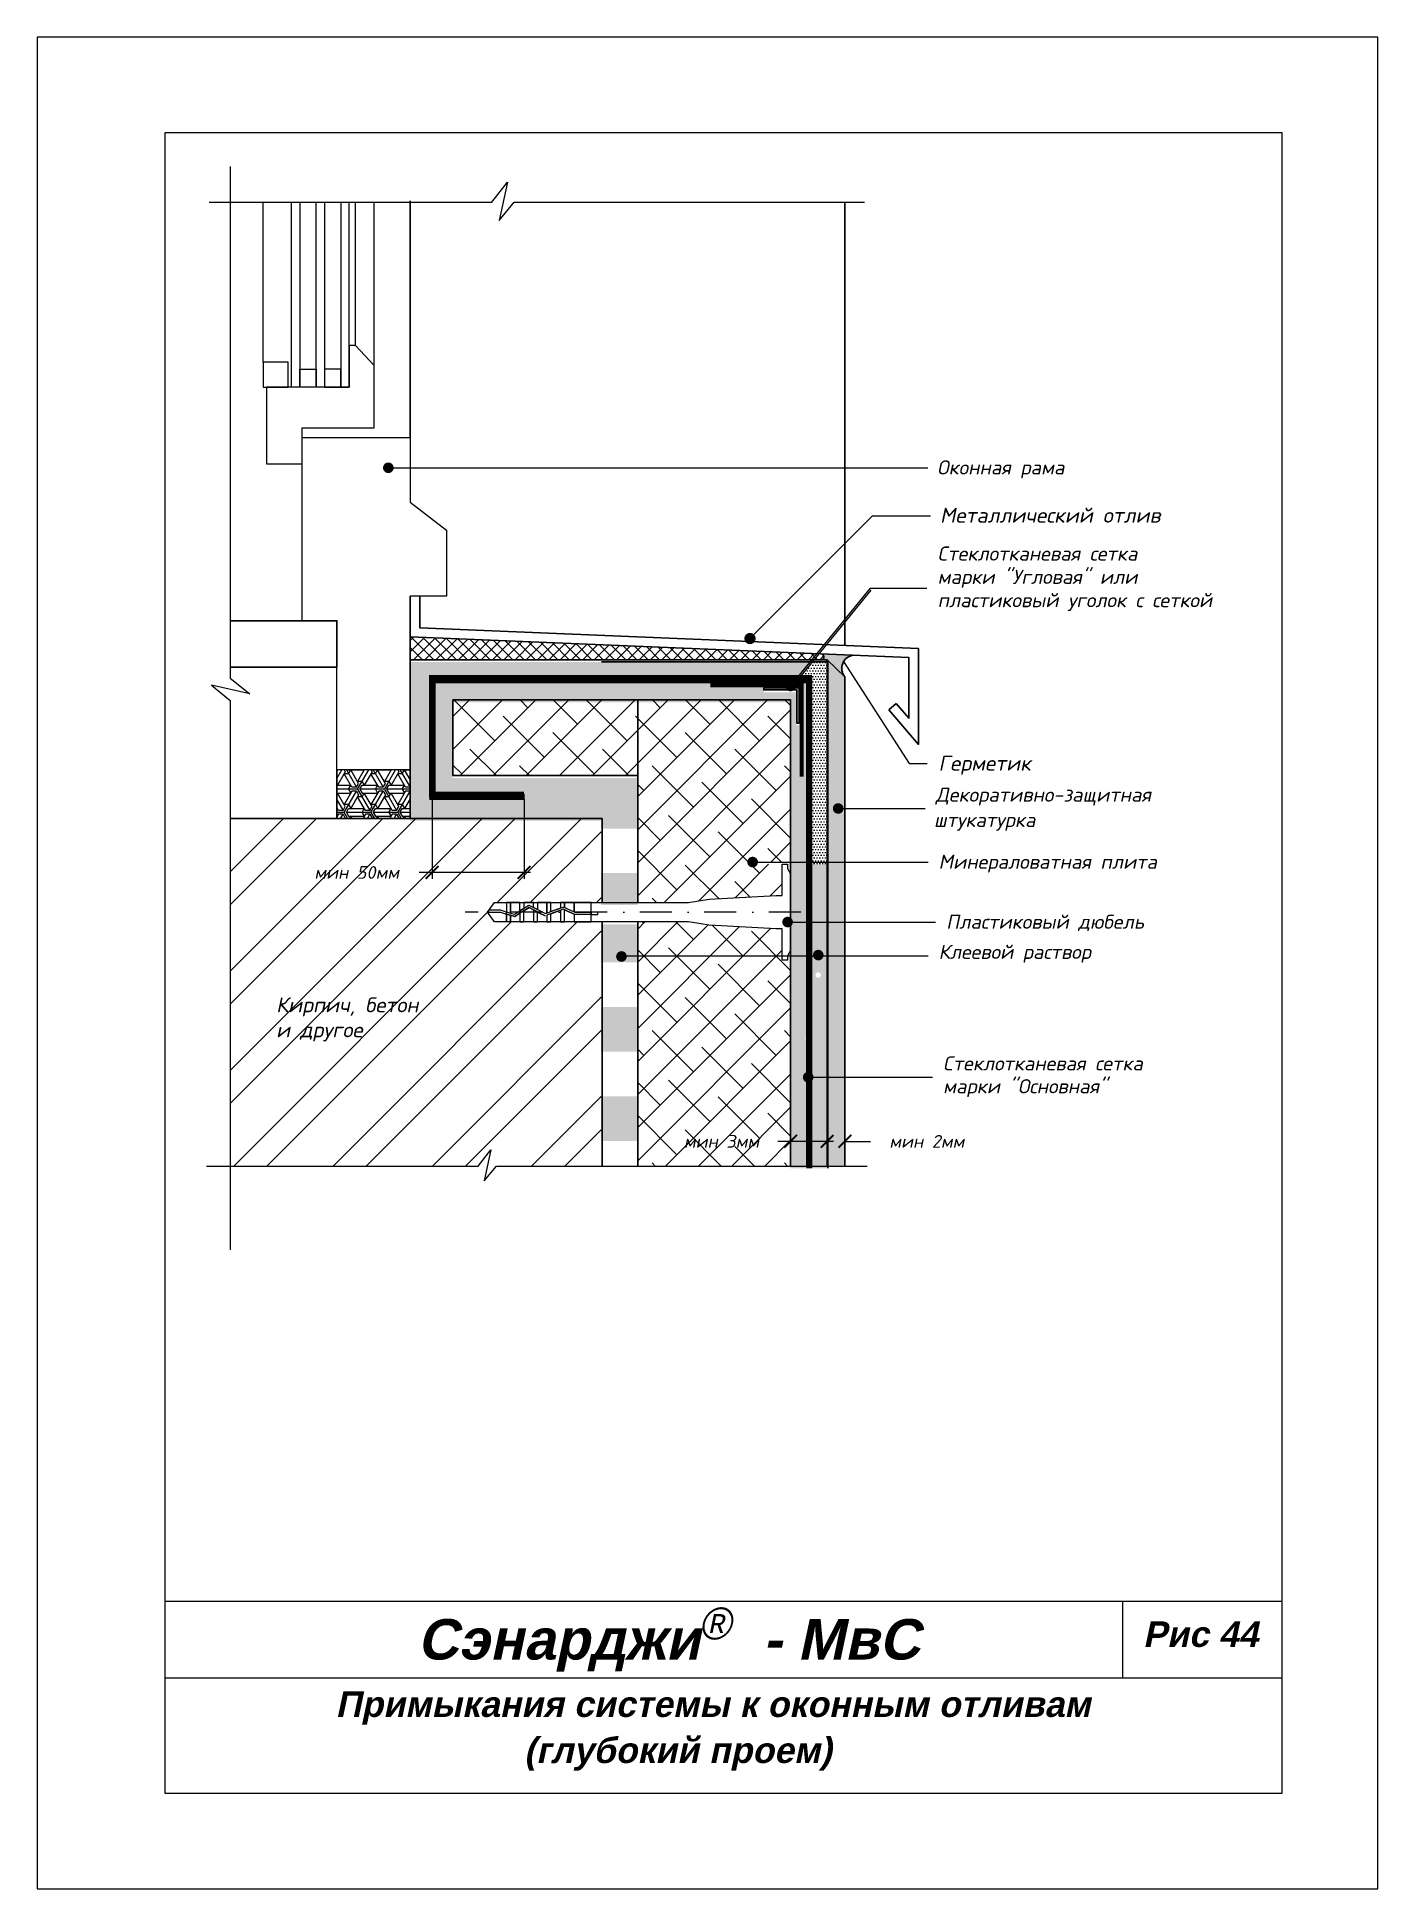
# Model space of a CAD drawing. Header units: inches. Extents: x 47 to 4151, y -1120 to 1902.
# Drawn here: x 681.9 to 891.9, y 274.6 to 564.6 of the extents above; entities that cross this region are included whole.
import ezdxf

# ---------------------------------------------------------------- set-up
doc = ezdxf.new("R2010")
doc.units = ezdxf.units.IN
doc.header["$LTSCALE"] = 10
doc.header["$MEASUREMENT"] = 0
doc.linetypes.add('DASHDOT', pattern=[1, 0.5, -0.25, 0, -0.25])
doc.linetypes.add('HIDDEN', pattern=[0.375, 0.25, -0.125])
for name, color, linetype, lineweight in [('dim', 160, 'Continuous', 15), ('Layer1', 108, 'Continuous', 30), ('ROOF', 180, 'Continuous', 30)]:
    doc.layers.add(name, color=color, linetype=linetype, lineweight=lineweight)
for name, color, linetype in [('DUBEL', 142, 'Continuous'), ('hatch', 240, 'Continuous'), ('ndp', 242, 'Continuous'), ('ramka', 248, 'Continuous'), ('wind', 82, 'Continuous')]:
    doc.layers.add(name, color=color, linetype=linetype)
doc.layers.add('list', color=5, linetype='Continuous', plot=False)
doc.styles.add('ndp', font='ARIALBD.TTF', dxfattribs={"oblique": 12})
doc.styles.add('style2', font='romans.shx', dxfattribs={"oblique": 12})
doc.dimstyles.new('1', dxfattribs={"dimtxt": 2, "dimasz": 2, "dimexe": 1, "dimexo": 0.7, "dimgap": 2, "dimtad": 0, "dimtih": 1, "dimtoh": 1, "dimdec": 4, "dimzin": 0, "dimdsep": 46, "dimtxsty": 'style2', "dimblk": 'ARCHTICK', "dimcen": 1.5, "dimdle": 1, "dimadec": 0, "dimazin": 0, "dimtfac": 1, "dimtdec": 4, "dimtofl": 0, "dimtmove": 0, "dimatfit": 2, "dimldrblk": 'DOTSMALL', "dimfxl": 1, "dimtolj": 1, "dimtzin": 0, "dimarcsym": 0})
pattern_1 = [(45, (214.359, -1.8365), (-2.592209, 2.592209), []), (135, (214.359, -1.8365), (-7.776626, 2.592209), [9.16484, -5.498905])]

msp = doc.modelspace()

# ---------------------------------------------------------------- texts
at = {"layer": 'ndp', "oblique": 12}
for s, height, style, p in [('Оконная рама', 2.21386006, 'style2', (822.81224, 496.106514)), ('Металлический отлив', 2.34619952, 'style2', (823.270879, 488.560025)), ('Стеклотканевая сетка', 2.21386006, 'style2', (822.882876, 482.620494)), ('марки "Угловая" или', 2.21386006, 'style2', (822.882876, 478.969868)), ('пластиковый уголок с сеткой', 2.21386006, 'style2', (822.882876, 475.319242)), ('Герметик', 2.3461995, 'style2', (823.02353, 449.73333)), ('Декоративно-защитная', 2.21386006, 'style2', (822.582697, 444.867226)), ('штукатурка', 2.2138601, 'style2', (822.313538, 440.909124)), ('Минераловатная плита', 2.21386006, 'style2', (823.04179, 434.362676)), ('Пластиковый дюбель', 2.21386006, 'style2', (824.23364, 424.967746)), ('Клеевой раствор', 2.21386006, 'style2', (823.04179, 420.247288)), ('Кирпич, бетон', 2.34619952, 'style2', (719.29279, 411.889725)), ('и другое', 2.3461995, 'style2', (719.29279, 407.973585)), ('Стеклотканевая сетка', 2.21386006, 'style2', (823.739029, 402.786028)), ('марки "Основная"', 2.21386006, 'style2', (823.739029, 399.201683)), ('Сэнарджи    - МвС', 6.33260053, 'ndp', (741.430429, 310.532706)), ('Рис 44', 4, 'ndp', (855.05714, 312.510419)), ('Примыкания системы к оконным отливам', 4, 'ndp', (728.604943, 301.543781)), ('(глубокий проем)', 4, 'ndp', (758.124676, 294.330089))]:
    msp.add_text(s, height=height, dxfattribs=dict(at, style=style)).set_placement(p)
at = {"layer": 'ndp', "insert": (785.493232, 318.67179), "char_height": 5, "attachment_point": 1, "style": 'style2'}
msp.add_mtext('{\\fCentury Gothic|b0|i0|c204|p32;®}', dxfattribs=at)

# ---------------------------------------------------------------- blocks, each defined once
blk = doc.blocks.new('_ArchTick')
at = {"layer": 'DUBEL', "color": 0, "const_width": 0.15}
blk.add_lwpolyline([(-0.5, -0.5), (0.5, 0.5)], dxfattribs=at)
blk = doc.blocks.new('*D98')
at = {"layer": 'Defpoints', "color": 0}
for p in [(799.87, 392.62), (799.87, 391.68), (805.59, 393.09)]:
    blk.add_point(p, dxfattribs=at)
at = {"layer": 'dim', "color": 0, "lineweight": -2}
for p, q in [((799.87, 391.68), (797.87, 391.68)), ((799.87, 391.92), (799.87, 390.68)), ((806.59, 391.68), (799.87, 391.68)), ((805.59, 392.39), (805.59, 390.68))]:
    blk.add_line(p, q, dxfattribs=at)
at = {"layer": 'dim', "color": 0, "lineweight": -2, "xscale": 2, "yscale": 2, "zscale": 2, "rotation": 180}
blk.add_blockref('_ArchTick', (799.87, 391.68), dxfattribs=at)
at = {"layer": 'dim', "color": 0, "lineweight": -2, "xscale": 2, "yscale": 2, "zscale": 2}
blk.add_blockref('_ArchTick', (805.59, 391.68), dxfattribs=at)
at = {"layer": 'dim', "color": 0, "insert": (789.05, 391.68), "char_height": 2, "attachment_point": 5, "style": 'style2'}
blk.add_mtext('\\A1;{\\fRomanS|b0|i0|c204|p2;мин 3мм}', dxfattribs=at)
blk = doc.blocks.new('_DotSmall')
at = {"layer": 'DUBEL', "color": 0, "const_width": 0.5}
blk.add_lwpolyline([(-0.0625, 0, 1), (0.0625, 0, 1)], format="xyb", close=True, dxfattribs=at)
blk = doc.blocks.new('*D87')
at = {"layer": 'Defpoints', "color": 0}
for p in [(805.59, 393.09), (808.38, 393.19), (808.38, 391.68)]:
    blk.add_point(p, dxfattribs=at)
at = {"layer": 'dim', "color": 0, "lineweight": -2}
for p, q in [((805.59, 391.68), (803.59, 391.68)), ((805.59, 392.39), (805.59, 390.68)), ((808.38, 392.49), (808.38, 390.68)), ((808.38, 391.68), (812.38, 391.68))]:
    blk.add_line(p, q, dxfattribs=at)
at = {"layer": 'dim', "color": 0, "lineweight": -2, "xscale": 2, "yscale": 2, "zscale": 2}
blk.add_blockref('_ArchTick', (805.59, 391.68), dxfattribs=at)
at = {"layer": 'dim', "color": 0, "lineweight": -2, "xscale": 2, "yscale": 2, "zscale": 2, "rotation": 180}
blk.add_blockref('_ArchTick', (808.38, 391.68), dxfattribs=at)
at = {"layer": 'dim', "color": 0, "insert": (821.2, 391.68), "char_height": 2, "attachment_point": 5, "style": 'style2'}
blk.add_mtext('\\A1;{\\fRomanS|b0|i0|c204|p2;мин 2мм}', dxfattribs=at)
blk = doc.blocks.new('*D88')
at = {"layer": 'Defpoints', "color": 0}
for p in [(743.71, 445.97), (758.12, 445.97), (743.71, 433.79)]:
    blk.add_point(p, dxfattribs=at)
at = {"layer": 'dim', "color": 0, "lineweight": -2}
for p, q in [((743.71, 445.27), (743.71, 432.79)), ((758.12, 445.27), (758.12, 432.79)), ((743.71, 433.79), (741.71, 433.79)), ((759.12, 433.79), (743.71, 433.79))]:
    blk.add_line(p, q, dxfattribs=at)
at = {"layer": 'dim', "color": 0, "lineweight": -2, "xscale": 2, "yscale": 2, "zscale": 2, "rotation": 180}
blk.add_blockref('_ArchTick', (743.71, 433.79), dxfattribs=at)
at = {"layer": 'dim', "color": 0, "lineweight": -2, "xscale": 2, "yscale": 2, "zscale": 2}
blk.add_blockref('_ArchTick', (758.12, 433.79), dxfattribs=at)
at = {"layer": 'dim', "color": 0, "insert": (731.92, 433.79), "char_height": 2, "attachment_point": 5, "style": 'style2'}
blk.add_mtext('\\A1;{\\fRomanS|b0|i0|c204|p2;мин 50мм}', dxfattribs=at)

# ---------------------------------------------------------------- dimensions: what is measured, and where the dimension line sits
at = {"layer": 'dim'}
for base, p1, p2, text, picture, middle in [((743.705903, 433.791289), (758.118478, 445.965569), (743.705903, 445.965569), '{\\fRomanS|b0|i0|c204|p2;мин 50мм}', '*D88', (731.923076, 433.791289)), ((799.870007, 391.68051), (805.594284, 393.093391), (799.870007, 392.622942), '{\\fRomanS|b0|i0|c204|p2;мин 3мм}', '*D98', (789.050387, 391.68051)), ((808.380746, 391.68051), (805.594284, 393.093391), (808.380746, 393.187583), '{\\fRomanS|b0|i0|c204|p2;мин 2мм}', '*D87', (821.200366, 391.68051))]:
    dim = msp.add_linear_dim(base=base, p1=p1, p2=p2, text=text, dimstyle='1', dxfattribs=at)
    dim.commit()
    dim.dimension.update_dxf_attribs({"geometry": picture, "text_midpoint": middle})

# ---------------------------------------------------------------- hatches: boundary and pattern name
at = {"layer": 'hatch'}
h = msp.add_hatch(dxfattribs=at)
h.set_pattern_fill('ANSI37', color=256, scale=10, style=0)
h.set_pattern_definition([(45, (-1157.9568, 912.404), (-0.8838835, 0.8838835), []), (135, (-1157.9568, 912.404), (-0.8838835, -0.8838835), [])])
h.paths.add_polyline_path([(740.281962, 470.698627), (740.281962, 467.099259), (770.185785, 467.099259), (804.793125, 467.099259, 0.7059517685), (804.706835, 468.013072)])
msp.add_hatch(color=256, dxfattribs=at).paths.add_polyline_path([(808.380746, 464.407292, -0.6059649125), (809.730794, 467.803648), (804.706835, 468.013072, -0.7059517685), (804.793125, 467.099259), (805.594284, 467.099259)])
h = msp.add_hatch(dxfattribs=at)
h.set_pattern_fill('AR-CONC', color=256, scale=0.293275, style=0)
h.set_pattern_definition([(50, (-1157.9568, 912.404), (2.1035444, -0.1840363), [0.2199562, -2.4195183]), (355, (-1157.9568, 912.404), (-0.406923, 2.205991), [0.175965, -1.9356146]), (100.4514, (-1157.7815, 912.3887), (1.696623, 2.0219534), [0.186934, -2.0562741]), (46.1842, (-1157.9568, 912.9906), (3.1299506, -0.4854258), [0.3299343, -3.6292774]), (96.6356, (-1157.696, 912.95), (2.7411315, 2.8568436), [0.280401, -3.0844107]), (351.1842, (-1157.9568, 912.9906), (2.7411293, 2.856846), [0.2639474, -2.903422]), (21, (-1157.6635, 912.844), (1.7505788, -1.1807803), [0.2199562, -2.4195183]), (326, (-1157.6635, 912.844), (0.713583, 2.1266834), [0.175965, -1.9356146]), (71.4514, (-1157.5177, 912.7455), (2.4641624, 0.9459011), [0.186934, -2.0562741]), (37.5, (-1157.9568, 912.404), (0.0356618, 0.97629425), [0, -1.9121526, 0, -1.9649421, 0, -1.9429465]), (7.5, (-1157.9568, 912.404), (0.77151703, 1.1567107), [0, -1.1203103, 0, -1.8681614, 0, -0.7405192]), (327.5, (-1158.6108, 912.404), (1.56556743, -0.0661478), [0, -0.73318735, 0, -2.2875445, 0, -3.0353956]), (317.5, (-1158.9041, 912.404), (1.7103389, 0.2935828), [0, -0.9531436, 0, -1.5191642, 0, -2.1555708])])
h.paths.add_polyline_path([(808.380746, 464.407292), (805.594284, 467.099259), (805.594284, 387.815063), (808.380746, 387.815063)])
h = msp.add_hatch(dxfattribs=at)
h.set_pattern_fill('DOTS', color=256, scale=7, style=0)
h.set_pattern_definition([(0, (214.35906, -1.83652), (0.21875, 0.4375), [0, -0.4375])])
h.paths.add_polyline_path([(775.89211, 448.58425), (746.962209, 448.58425), (746.962209, 460.43651), (775.89211, 460.43651), (799.852056, 460.43651), (799.852056, 441.836127), (799.852056, 435.042702), (805.576332, 435.042702), (805.576332, 466.729049), (770.167833, 466.729049), (740.264011, 466.729049), (740.264011, 441.886052), (770.167833, 441.886052), (770.167833, 440.6675), (775.89211, 440.6675)])
h.paths.add_polyline_path([(799.451936, 462.726539), (800.251315, 462.726539, 0.7582075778)], flags=16)
h.paths.add_polyline_path([(795.653014, 461.991338), (795.653014, 462.320193), (801.167477, 462.320193), (801.167477, 456.80573), (800.838621, 456.80573), (800.838621, 461.991338)], flags=16)
h.paths.add_polyline_path([(805.576332, 466.729049), (803.208677, 466.729049), (800.873472, 463.86691), (802.714194, 463.86691), (802.714194, 435.042702), (805.576332, 435.042702)], flags=16)
h.paths.add_polyline_path([(805.576332, 435.042702), (802.714194, 435.042702), (802.714194, 425.647771), (805.576332, 425.647771)])
h.paths.add_polyline_path([(802.714194, 435.042702), (799.852056, 435.042702), (799.852056, 425.647771), (802.714194, 425.647771)])
h.paths.add_polyline_path([(802.714194, 425.647771), (799.852056, 425.647771), (799.852056, 387.444852), (802.714194, 387.444852), (802.714194, 407.423984, -0.4934500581), (802.191267, 407.824833, -0.4934500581), (802.714194, 408.225682)])
h.paths.add_polyline_path([(805.576332, 425.647771), (802.714194, 425.647771), (802.714194, 408.225682, -0.3391810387), (803.021465, 407.824833), (805.576332, 407.824833), (805.576332, 417.728714), (804.598269, 417.728714, -1), (803.768071, 417.728714, -1), (804.598269, 417.728714), (805.576332, 417.728714)])
h.paths.add_polyline_path([(805.576332, 407.824833), (803.021465, 407.824833, -0.3391810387), (802.714194, 407.423984), (802.714194, 387.444852), (805.576332, 387.444852)])
h.paths.add_polyline_path([(775.89211, 433.680611), (770.167833, 433.680611), (770.167833, 428.691111), (775.89211, 428.691111)])
h.paths.add_polyline_path([(775.89211, 425.686728), (770.167833, 425.686728), (770.167833, 419.706832), (775.89211, 419.706832)])
h.paths.add_polyline_path([(775.89211, 412.719943), (770.167833, 412.719943), (770.167833, 405.733054), (775.89211, 405.733054)])
h.paths.add_polyline_path([(775.89211, 398.746165), (770.167833, 398.746165), (770.167833, 391.759276), (775.89211, 391.759276)])
h = msp.add_hatch(dxfattribs=at)
h.set_pattern_fill('DOTS', color=256, scale=7, style=0)
h.set_pattern_definition([(0, (-1383.93283, 912.0512), (0.21875, 0.4375), [0, -0.4375])])
h.paths.add_polyline_path([(802.812946, 435.06011), (805.675085, 435.06011), (805.675085, 466.746457), (803.307429, 466.746457), (800.972224, 463.884319), (802.812946, 463.884319)])
h = msp.add_hatch(dxfattribs=at)
h.set_pattern_fill('ESCHER', color=256, scale=3.5, style=0)
h.set_pattern_definition([(60, (-1157.9568, 912.404), (-4.2, -9e-10), [3.85, -0.35]), (180, (-1157.9568, 912.404), (2.1, -3.637307), [3.85, -0.35]), (300, (-1157.9568, 912.404), (4.2, -9e-10), [3.85, -0.35]), (60, (-1157.6068, 912.404), (-4.2, -9e-10), [0.7, -3.5]), (300, (-1157.6068, 912.404), (4.2, -9e-10), [0.7, -3.5]), (60, (-1158.1318, 912.707), (-4.2, -9e-10), [0.7, -3.5]), (180, (-1158.1318, 912.707), (2.1, -3.637307), [0.7, -3.5]), (300, (-1158.1318, 912.101), (4.2, -9e-10), [0.7, -3.5]), (180, (-1158.1318, 912.101), (2.1, -3.637307), [0.7, -3.5]), (60, (-1159.3568, 912.404), (-4.2, -9e-10), [0.7, -3.5]), (300, (-1159.3568, 912.404), (4.2, -9e-10), [0.7, -3.5]), (60, (-1157.2568, 911.1916), (-4.2, -9e-10), [0.7, -3.5]), (180, (-1157.2568, 911.1916), (2.1, -3.637307), [0.7, -3.5]), (300, (-1157.2568, 913.6165), (4.2, -9e-10), [0.7, -3.5]), (180, (-1157.2568, 913.6165), (2.1, -3.637307), [0.7, -3.5]), (0, (-1157.2568, 913.0102), (-2.1, 3.637307), [2.45, -1.75]), (0, (-1157.2568, 911.7978), (-2.1, 3.637307), [2.45, -1.75]), (120, (-1157.7818, 913.3133), (-4.2, 9e-10), [2.45, -1.75]), (120, (-1158.8318, 912.707), (-4.2, 9e-10), [2.45, -1.75]), (240, (-1158.8318, 912.101), (2.1, -3.637307), [2.45, -1.75]), (240, (-1157.7818, 911.4947), (2.1, -3.637307), [2.45, -1.75])])
h.paths.add_polyline_path([(740.281962, 442.256263), (740.281962, 449.86351), (728.805069, 449.86351), (728.805069, 442.256263)])
h = msp.add_hatch(dxfattribs=at)
h.set_pattern_fill('ANSI32', color=256, scale=29.327494, style=0)
h.set_pattern_definition([(45, (-1157.957, 912.404), (-7.776626, 7.776626), []), (45, (-1152.772, 912.404), (-7.776626, 7.776626), [])])
h.paths.add_polyline_path([(750.951257, 387.815063), (752.930741, 390.32672), (751.872621, 385.487533), (753.785375, 387.815063), (770.185785, 387.815063), (770.185785, 426.056939), (768.64845, 426.056939), (765.94947, 426.056939), (764.45925, 426.056939), (763.830889, 426.056939), (762.340669, 426.056939), (761.712307, 426.056939), (760.222087, 426.056939), (759.593725, 426.056939), (758.103505, 426.056939), (757.475144, 426.056939), (755.984924, 426.056939), (755.356562, 426.056939), (753.480282, 426.056939), (752.39753, 427.55913), (752.627368, 427.878004), (753.480282, 429.061322), (755.356562, 429.061322), (757.475144, 429.061322), (758.103505, 429.061322), (759.593725, 429.061322), (760.222087, 429.061322), (762.340669, 429.061322), (763.830889, 429.061322), (765.94947, 429.061322), (768.64845, 429.061322), (770.185785, 429.061322), (770.185785, 440.59964), (770.185785, 442.256263), (740.281962, 442.256263), (712.086476, 442.256263), (712.086476, 387.815063)])
h.paths.add_polyline_path([(724.640249, 435.300487), (741.205903, 435.300487), (741.205903, 432.28209), (724.640249, 432.28209)], flags=24)
h.paths.add_polyline_path([(718.862227, 406.729644), (735.900105, 406.480294), (736.648155, 409.999593), (719.610277, 410.248943)], flags=24)
h.paths.add_polyline_path([(718.625152, 410.491825), (747.449889, 410.159358), (748.44729, 414.851757), (719.622553, 415.184224)], flags=24)
at = {"layer": 'Layer1'}
msp.add_hatch(color=256, dxfattribs=at).paths.add_polyline_path([(801.185428, 457.175941), (800.856573, 457.175941), (800.856573, 462.361548), (795.670965, 462.361548), (795.670965, 462.690404), (801.185428, 462.690404)])
at = {"layer": 'ROOF'}
h = msp.add_hatch(dxfattribs=at)
h.set_pattern_fill('ANSI38', color=1, scale=29.327494, style=0)
h.set_pattern_definition(pattern_1)
h.paths.add_polyline_path([(775.919664, 460.806721), (746.98016, 460.806721), (746.98016, 448.954461), (775.919664, 448.954461)])
h.paths.add_polyline_path([(799.870007, 460.806721), (775.919664, 460.806721), (775.919664, 429.061322), (783.898691, 429.061322), (787.094151, 429.606087), (797.622853, 430.155521), (798.538993, 430.155521), (798.538993, 435.06011), (794.14218, 435.06011, -0.5878500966), (793.508364, 435.412912, -1), (794.338561, 435.412912), (799.870007, 435.412912), (799.870007, 442.206338)])
h = msp.add_hatch(dxfattribs=at)
h.set_pattern_fill('ANSI38', color=1, scale=29.327494, style=0)
h.set_pattern_definition(pattern_1)
h.paths.add_polyline_path([(799.870007, 421.55583), (799.362212, 420.715429), (799.362212, 420.036743), (798.538993, 420.036743), (798.538993, 424.96274), (797.622853, 424.96274), (787.094151, 425.512173), (783.898691, 426.056939), (775.919664, 426.056939), (775.919664, 387.815063), (799.870007, 387.815063)])
h.paths.add_polyline_path([(782.730766, 393.189708), (797.370007, 393.189708), (797.370007, 390.171311), (782.730766, 390.171311)], flags=24)

# ---------------------------------------------------------------- linework, layer by layer
at = {"layer": 'DUBEL', "linetype": 'DASHDOT'}
msp.add_line((801.444733, 427.55913), (748.919912, 427.55913), dxfattribs=at)
at = {"layer": 'DUBEL', "linetype": 'HIDDEN', "const_width": 0.945982}
for points in [[(758.118478, 445.965569), (743.705903, 445.965569), (743.705903, 464.237121), (802.732146, 464.237121), (802.732146, 387.815063)], [(758.199278, 445.612766), (743.786704, 445.612766), (743.786704, 463.884319), (802.812946, 463.884319), (802.812946, 387.46226)]]:
    msp.add_lwpolyline(points, dxfattribs=at)
at = {"layer": 'DUBEL'}
msp.add_lwpolyline([(797.622853, 430.155521), (798.538993, 430.155521), (798.538993, 435.081518), (799.362212, 435.081518), (799.362212, 434.402832), (799.870007, 433.562431), (799.870007, 421.55583), (799.362212, 420.715429), (799.362212, 420.036743), (798.538993, 420.036743), (798.538993, 424.96274), (797.622853, 424.96274), (787.094151, 425.512173), (783.898691, 426.056939), (768.64845, 426.056939), (768.64845, 427.224573), (769.689024, 427.224573), (769.689024, 427.543446), (768.64845, 427.543446), (768.64845, 427.224573), (768.64845, 429.061322), (765.94947, 429.061322), (765.94947, 427.607272), (766.091876, 427.543446), (768.64845, 427.55913), (768.64845, 427.224573), (766.023686, 427.224573), (765.94947, 427.257836), (765.94947, 426.056939), (768.64845, 426.056939), (764.45925, 426.056939), (764.45925, 427.925745), (765.94947, 427.257836), (764.246729, 428.020997), (763.830889, 427.868536), (763.830889, 426.056939), (764.45925, 426.056939), (762.340669, 426.056939), (762.340669, 427.322175), (763.830889, 427.868536), (761.712307, 427.091797), (761.712307, 426.056939), (762.340669, 426.056939), (760.222087, 426.056939), (760.222087, 427.55913), (761.450477, 426.995802), (759.593725, 427.936186), (759.593725, 426.056939), (760.222087, 426.056939), (758.103505, 426.056939), (758.103505, 427.55913), (758.103505, 427.778408), (758.913807, 428.280542), (759.593725, 427.936186), (758.913807, 428.280542), (757.475144, 427.38902), (757.475144, 426.056939), (758.103505, 426.056939), (755.984924, 426.056939), (755.984924, 427.094831), (756.672503, 426.891634), (757.475144, 427.38902), (756.672503, 426.891634), (755.984924, 427.094831), (755.984924, 426.056939), (755.356562, 426.056939), (755.356562, 427.280528), (755.984924, 427.094831), (755.356562, 427.280528), (755.356562, 426.056939), (753.480282, 426.056939), (752.39753, 427.55913), (754.413826, 427.55913), (755.356562, 427.280528), (755.356562, 427.55913), (754.459957, 427.878004), (752.627368, 427.878004), (752.39753, 427.55913), (753.480282, 429.061322), (755.356562, 429.061322), (755.356562, 427.613034), (755.984924, 427.427337), (755.984924, 429.061322), (755.984924, 427.55913), (755.984924, 427.427337), (756.625925, 427.237905), (757.475144, 427.764156), (757.475144, 429.061322), (755.356562, 429.061322), (758.103505, 429.061322), (758.103505, 428.153544), (757.475144, 427.764156), (758.898092, 428.64594), (759.593725, 428.293624), (759.593725, 429.061322), (758.103505, 429.061322), (760.222087, 429.061322), (760.222087, 427.97538), (759.593725, 428.293624), (761.470874, 427.34291), (762.340669, 427.661804), (762.340669, 429.061322), (760.222087, 429.061322), (761.712307, 429.061322), (761.712307, 427.55913), (761.712307, 427.431427), (761.712307, 429.061322), (763.830889, 429.061322), (763.830889, 428.208166), (762.340669, 427.661804), (764.258765, 428.365038), (764.45925, 428.275182), (764.45925, 429.061322), (764.45925, 428.275182), (765.94947, 427.607272), (765.94947, 429.061322), (763.830889, 429.061322), (768.64845, 429.061322), (783.898691, 429.061322), (787.094151, 429.606087), (797.622853, 430.155521)], close=True, dxfattribs=at)
at = {"layer": 'hatch'}
for points in [[(712.086476, 544.312065), (712.086476, 464.237378), (715.201149, 461.782646), (709.200137, 463.094807), (712.086476, 460.722826), (712.086476, 374.693049)], [(708.812268, 538.761646), (753.078437, 538.761646), (755.533169, 541.87632), (754.221008, 535.875307), (756.592989, 538.761646), (811.444291, 538.761646)], [(708.40917, 387.815063), (750.951257, 387.815063), (752.930741, 390.32672), (751.872621, 385.487533), (753.785375, 387.815063), (811.880588, 387.815063)]]:
    msp.add_lwpolyline(points, dxfattribs=at)
at = {"layer": 'Layer1', "color": 240}
for p, q in [((740.281962, 501.878223), (740.281962, 538.976833)), ((808.380746, 469.332641), (808.380746, 538.761646))]:
    msp.add_line(p, q, dxfattribs=at)
at = {"layer": 'Layer1'}
for p, q in [((740.281962, 471.829368), (740.281962, 467.099259)), ((770.185785, 467.099259), (740.281962, 467.099259)), ((740.281962, 442.256263), (740.281962, 467.099259)), ((805.594284, 467.099259), (808.380746, 464.407292)), ((746.98016, 448.954461), (746.98016, 460.806721)), ((746.98016, 460.806721), (775.910061, 460.806721)), ((775.919664, 429.062942), (775.919664, 460.806721)), ((728.805069, 449.86351), (728.805069, 442.256263)), ((775.919664, 448.954461), (746.98016, 448.954461)), ((712.086476, 442.256263), (740.281962, 442.256263)), ((740.281962, 442.256263), (770.365327, 442.256263)), ((770.362192, 429.057147), (770.362192, 442.256134)), ((799.870007, 442.206338), (799.870007, 387.815063)), ((770.374877, 387.828472), (770.374877, 426.054198)), ((775.919664, 387.810359), (775.919664, 426.036084))]:
    msp.add_line(p, q, dxfattribs=at)
for points in [[(740.281962, 477.043208), (740.281962, 470.698627), (818.390604, 467.442663), (818.390604, 457.946103), (816.421975, 460.25241)], [(741.801898, 477.043208), (741.801898, 472.107985), (819.91054, 468.85202), (819.91054, 453.824317), (815.265924, 459.265622)], [(712.086476, 465.94073), (728.805069, 465.94073), (728.805069, 473.210716), (712.086476, 473.210716)], [(770.185785, 467.099259), (805.594284, 467.099259), (805.594284, 387.815063)], [(770.266585, 466.746457), (805.675085, 466.746457), (805.675085, 387.46226)], [(808.380746, 464.407292), (808.380746, 464.407292), (808.380746, 387.815063)], [(775.910061, 460.806721), (799.870007, 460.806721), (799.870007, 442.206338)], [(816.421975, 460.25241), (815.265924, 459.265622)]]:
    msp.add_lwpolyline(points, dxfattribs=at)
at = {"layer": 'Layer1', "linetype": 'HIDDEN'}
msp.add_lwpolyline([(801.591774, 448.80276, 0.604796, 0.604796, 0), (801.591774, 463.09675, 0.604796, 0.604796, 0), (787.297785, 463.09675, 0.604796, 0.604796, 0)], format="xyseb", dxfattribs=at)
at = {"layer": 'Layer1'}
msp.add_lwpolyline([(801.185428, 457.175941), (800.856573, 457.175941), (800.856573, 462.361548), (795.670965, 462.361548), (795.670965, 462.690404), (801.185428, 462.690404)], close=True, dxfattribs=at)
for centre, radius, start, end in [((804.587647, 467.540837), 0.487044, 294.95386816, 75.83485785), ((809.94247, 465.753007), 2.061537, 95.89343538, 220.75100597)]:
    msp.add_arc(centre, radius, start, end, dxfattribs=at)
at = {"layer": 'list'}
msp.add_lwpolyline([(681.85376, 274.608368), (891.85376, 274.608368), (891.85376, 564.608368), (681.85376, 564.608368)], close=True, dxfattribs=at)
at = {"layer": 'ndp'}
for p, q in [((736.870019, 497.154479), (821.338906, 497.154479)), ((812.707745, 489.615149), (793.508991, 470.412881)), ((812.707745, 489.615149), (821.769674, 489.615149)), ((799.869577, 462.984698), (812.388138, 478.328038)), ((799.950378, 462.631896), (812.468939, 477.975235)), ((812.388138, 478.328038), (821.228913, 478.328038)), ((808.169796, 466.805415), (818.435464, 450.846347)), ((818.435464, 450.846347), (821.270697, 450.846347)), ((808.062847, 443.806621), (820.928734, 443.806621)), ((793.909097, 435.412912), (821.387827, 435.412912)), ((799.401223, 426.017982), (822.579677, 426.017982)), ((773.433694, 420.715229), (821.387827, 420.715229)), ((802.624317, 401.725423), (822.085066, 401.725423))]:
    msp.add_line(p, q, dxfattribs=at)
for points, const_width in [([(736.454921, 497.154479, 1), (737.285118, 497.154479, 1)], 0.830198), ([(793.069079, 470.412881, 1), (793.948904, 470.412881, 1)], 0.879825), ([(799.454478, 462.984698, 1), (800.284676, 462.984698, 1)], 0.830198), ([(806.903127, 443.806621, 1), (807.733324, 443.806621, 1)], 0.830198), ([(793.508364, 435.412912, 1), (794.338561, 435.412912, 1)], 0.830198), ([(798.986125, 426.017982, 1), (799.816322, 426.017982, 1)], 0.830198), ([(772.960599, 420.633206, 1), (773.790797, 420.633206, 1)], 0.830198), ([(803.786023, 420.843752, 1), (804.61622, 420.843752, 1)], 0.830198), ([(802.209218, 401.725423, 1), (803.039416, 401.725423, 1)], 0.830198)]:
    msp.add_lwpolyline(points, format="xyb", close=True, dxfattribs=dict(at, const_width=const_width))
at = {"layer": 'ramka'}
for p, q in [((876.85376, 319.608368), (701.85376, 319.608368)), ((851.85376, 319.608368), (851.85376, 307.608368)), ((876.85376, 307.608368), (701.85376, 307.608368))]:
    msp.add_line(p, q, dxfattribs=at)
msp.add_lwpolyline([(701.85376, 289.608368), (876.85376, 289.608368), (876.85376, 549.608368), (701.85376, 549.608368)], close=True, dxfattribs=at)
at = {"layer": 'wind', "color": 240}
for p, q in [((717.263114, 513.678412), (717.263114, 538.761646)), ((731.711742, 516.31984), (731.711742, 538.761646)), ((734.654479, 513.181682), (734.654479, 538.761646))]:
    msp.add_line(p, q, dxfattribs=at)
at = {"layer": 'wind'}
for p, q in [((721.686241, 509.7642), (721.686241, 538.761646)), ((723.010884, 538.761646), (723.010884, 509.7642)), ((725.550933, 509.7642), (725.550933, 538.761646)), ((726.875576, 538.761646), (726.875576, 509.7642)), ((729.415624, 538.761646), (729.415624, 509.7642)), ((730.740267, 509.7642), (730.740267, 538.761646)), ((723.010884, 509.7642), (721.686241, 509.7642)), ((726.875576, 509.7642), (725.550933, 509.7642)), ((729.415624, 509.7642), (730.740267, 509.7642))]:
    msp.add_line(p, q, dxfattribs=at)
for points in [[(717.772029, 497.774659), (723.399513, 497.774659), (723.399513, 497.774659), (723.399513, 503.402142), (729.026996, 503.402142), (734.654479, 503.402142), (734.654479, 513.181682), (731.711742, 516.31984), (730.740267, 516.31984), (730.740267, 509.7642), (717.772029, 509.7642)], [(721.177326, 509.7642), (721.177326, 513.678412), (717.263114, 513.678412), (717.263114, 509.7642)], [(725.550933, 512.581929), (725.550933, 509.7642), (723.010884, 509.7642), (723.010884, 512.581929)], [(726.875576, 512.581929), (726.875576, 509.7642), (729.415624, 509.7642), (729.415624, 512.581929)]]:
    msp.add_lwpolyline(points, close=True, dxfattribs=at)
msp.add_lwpolyline([(723.399513, 473.210716), (723.399513, 501.878223), (740.281962, 501.878223), (740.281962, 491.793311), (745.960368, 487.363482), (745.960368, 477.043208), (740.281962, 477.043208), (740.281962, 449.86351), (728.805069, 449.86351), (728.805069, 449.86351), (728.805069, 473.210716), (723.399513, 473.210716)], dxfattribs=at)

msp.set_redraw_order([(e.dxf.handle, doc.entitydb.next_handle()) for e in msp.query("TEXT MTEXT ATTDEF DIMENSION ARC_DIMENSION")])  # texts and dimensions are drawn at this point

doc.saveas('drawing.dxf')
